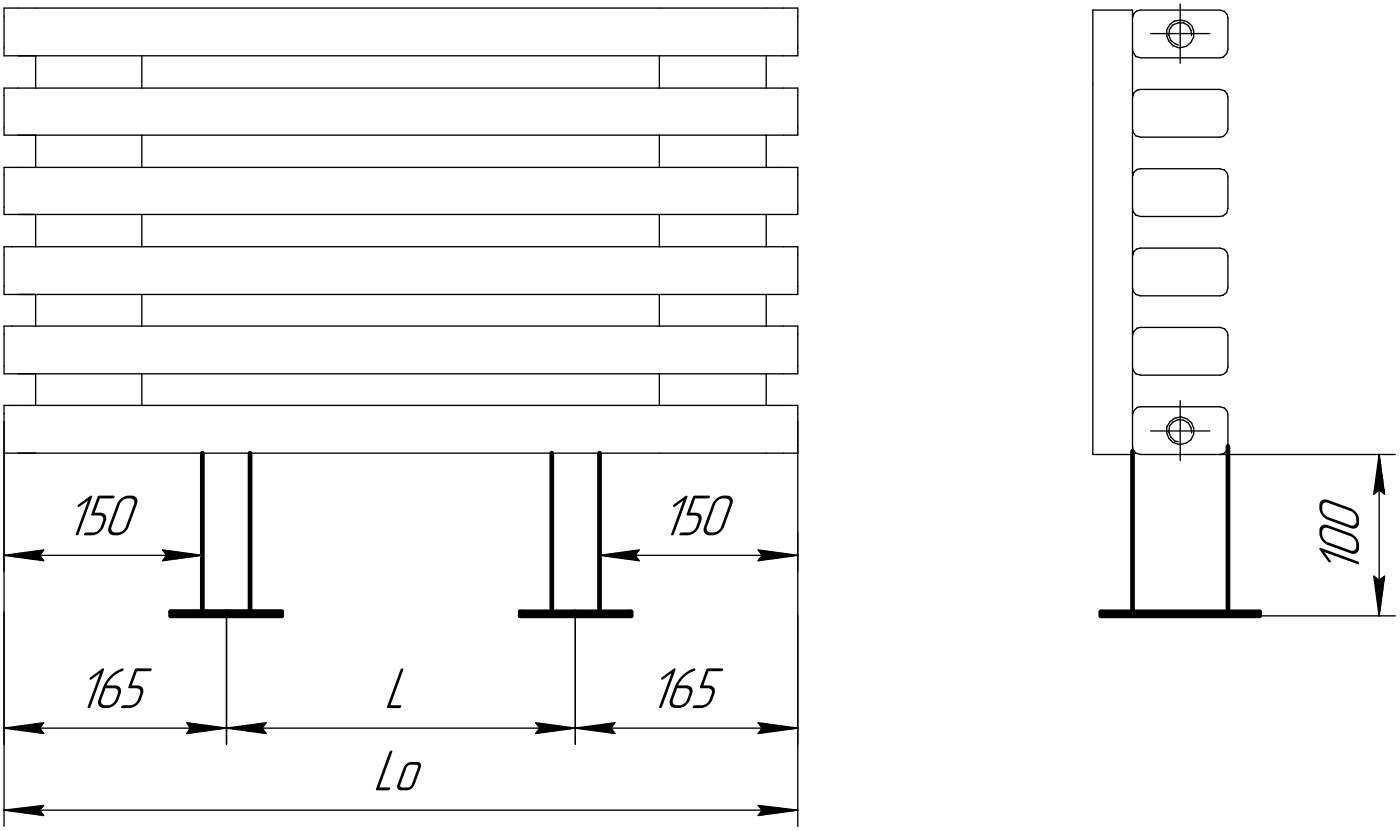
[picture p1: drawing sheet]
<svg xmlns="http://www.w3.org/2000/svg" width="176mm" height="105mm" viewBox="0 0 176 105" stroke-linecap="round" stroke-linejoin="round" font-family="sans-serif">
<defs><g id="words">
<g font-size="7.8">
<text x="8.1" y="67.4">150</text>
<text x="83.1" y="67.4">150</text>
<text x="171.2" y="70.4" transform="rotate(-90 171.2 70.4)">0</text>
<text x="171.2" y="67.3" transform="rotate(-90 171.2 67.3)">0</text>
<text x="171.2" y="72.5" transform="rotate(-90 171.2 72.5)">1</text>
<text x="9.6" y="89.2">165</text>
<text x="48.3" y="89.2">L</text>
<text x="81.6" y="89.2">165</text>
<text x="46.9" y="99.5">Lo</text>
</g>
</g></defs>
<g fill="none" stroke="#000" stroke-width=".17">
<path d="M.5 17h4zM.5 16.1v.9zM.5 12v4.1zM.5 11.1v.9zM.5 11.1h1.8zM.5 7h4zM.5 6v1zM.5 2v4zM.5 1v1zM.5 1h1.8zM2.3 1h2.2zM2.3 7h2.2z"/>
<path d="M2.3 11.1h2.2zM2.3 17h2.2zM4.5 1h78.6zM4.5 7h78.6zM4.5 11.1h78.6zM4.5 17h78.6zM4.5 7v4.1zM4.5 17v4.1zM17.9 7v4.1zM17.9 17v4.1zM83.1 1h13.4zM83.1 7v4.1z"/>
<path d="M83.1 7h13.4zM83.1 11.1h13.4zM83.1 17h13.4zM83.1 17v4.1zM96.5 1h2.2zM96.5 7h2.2zM96.5 11.1h2.2zM96.5 17h2.2zM96.5 7v4.1zM96.5 17v4.1zM98.7 1h1.8zM98.7 7h1.8z"/>
<path d="M98.7 11.1h1.8zM98.7 17h1.8zM100.5 1v1zM100.5 2v4zM100.5 6v1zM100.5 11.1v.9zM100.5 12v4.1zM100.5 16.1v.9zM137.7 10.7v46.5zM137.7 1.3v9.4zM137.7 1.3h5zM142.7 16.3v5.8z"/>
<path d="M142.7 11.1v1zM142.7 6.3v4.8zM142.7 1.6v.5zM142.7 1.3v.3zM142.7 2.3v4zM142.7 6.3v.3zM142.7 12.3v4zM142.7 16.3v.4zM142.7 6.6l.4 .5zM142.7 16.7l.4 .4zM142.8 1.7l-.1 .6zM142.8 1.7l.5-.3z"/>
<path d="M142.8 11.7l-.1 .6zM142.8 11.7l.5-.4zM143.1 7.1l.6 .2zM143.1 17.1l.6 .2zM143.3 1.4l.4-.1zM143.3 11.3h.4zM143.7 1.3h10zM143.7 7.3h10zM143.7 11.3h10zM143.7 17.3h10zM144.9 4.2h3.8zM147 3.7v.8z"/>
<path d="M147 4.5l.2 .7zM147.2 5.2l.5 .6zM147.2 4.4l.3 .7zM147.3 3.7l-.1 .7zM147.4 3l.6-.4zM147.4 3l-.4 .7zM147.5 5.1l.5 .4zM147.7 5.8l.8 .2zM147.7 3.1l.7-.2zM147.7 3.1l-.4 .6zM148 2.6l.8-.1zM148 5.5l.4 .2z"/>
<path d="M148.4 2.9h.7zM148.5 6h.2zM148.7 6l.7-.2zM148.7 .5v3.7zM148.7 4.2v3.8zM148.7 4.2h3.7zM148.8 2.5l.7 .2zM149.1 2.9l.6 .3zM149.4 5.8l.6-.5zM149.5 2.7l.6 .5zM149.7 3.2l.3 .6zM150 3.8l.1 .7z"/>
<path d="M150.1 3.2l.3 .7zM150.4 4.7l-.4 .6zM150.4 3.9v.8zM153.7 1.3l.6 .1zM153.7 7.3l.4-.1zM153.7 11.3l.6 .1zM153.7 17.3l.4-.1zM154.1 7.2l.4-.4zM154.1 17.2l.4-.4zM154.3 1.4l.3 .5zM154.3 11.4l.3 .5zM154.6 1.9l.1 .4z"/>
<path d="M154.6 11.9l.1 .4zM154.7 2.3v4zM154.7 6.3l-.2 .5zM154.7 12.3v4zM154.7 16.3l-.2 .5zM.5 37.1h4zM.5 36.1v1zM.5 32.1v4zM.5 31.1v1zM.5 31.1h1zM.5 27h4zM.5 26.1v.9z"/>
<path d="M.5 22v4.1zM.5 21.1v.9zM.5 21.1h1.8zM1.5 31.1h3zM2.3 37.1h2.2zM2.3 21.1h2.2zM2.3 27h2.2zM4.5 31.1h78.6zM4.5 37.1h78.6zM4.5 21.1h78.6zM4.5 27h78.6zM4.5 27v4.1z"/>
<path d="M4.5 37.1v4zM17.9 27v4.1zM17.9 37.1v4zM83.1 21.1h13.4zM83.1 27h13.4zM83.1 31.1h13.4zM83.1 37.1h13.4zM83.1 37.1v4zM83.1 27v4.1zM96.5 31.1h2.2zM96.5 37.1h2.2zM96.5 21.1h2.2z"/>
<path d="M96.5 27h2.2zM96.5 27v4.1zM96.5 37.1v4zM98.7 31.1h1.8zM98.7 37.1h1.8zM98.7 21.1h1.8zM98.7 27h1.8zM100.5 31.1v1zM100.5 32.1v4zM100.5 36.1v1zM100.5 21.1v.9zM100.5 22v4.1z"/>
<path d="M100.5 26.1v.9zM142.7 36.3v5.9zM142.7 26.3v5.9zM142.7 22.3v3.9zM142.7 26.2v.5zM142.7 32.3v3.9zM142.7 36.2v.5zM142.7 26.7l.4 .4zM142.7 36.7l.4 .4zM142.8 21.7l-.1 .6zM142.8 21.7l.5-.4zM142.8 31.7l-.1 .6z"/>
<path d="M142.8 31.7l.5-.4zM143.1 27.1l.6 .2zM143.1 37.1l.6 .2zM143.3 21.3h.4zM143.3 31.3l.4-.1zM143.7 21.3h10zM143.7 27.3h10zM143.7 31.2h10zM143.7 37.3h10zM153.7 21.3l.6 .1zM153.7 27.3l.4-.1zM153.7 31.2l.6 .2z"/>
<path d="M153.7 37.3l.4-.1zM154.1 27.2l.4-.4zM154.1 37.2l.4-.4zM154.3 21.4l.3 .4zM154.3 31.4l.3 .4zM154.6 21.8l.1 .5zM154.6 31.8l.1 .5zM154.7 22.3v3.9zM154.7 26.2l-.2 .6zM154.7 32.3v3.9zM154.7 36.2l-.2 .6zM.5 57.1h4z"/>
<path d="M.5 56v1.1zM.5 52.1v3.9zM.5 51.1v1zM.5 51.1h1.8zM.5 47.1h4zM.5 46.1v1zM.5 42.1v4zM.5 41.1v1zM.5 41.1h1zM.5 53.1v51zM.5 57.1v14.9zM1.5 41.1h3z"/>
<path d="M2.3 51.1h2.2zM2.3 57.1h2.2zM2.3 47.1h2.2zM4.5 51.1h78.6zM4.5 57.1h78.6zM4.5 41.1h78.6zM4.5 47.1h78.6zM4.5 47.1v4zM17.9 47.1v4zM75.5 57.1v14.9zM83.1 57.1h13.4zM83.1 41.1h13.4z"/>
<path d="M83.1 47.1h13.4zM83.1 51.1h13.4zM83.1 47.1v4zM96.5 51.1h3zM96.5 57.1h2.2zM96.5 41.1h2.2zM96.5 47.1h2.2zM96.5 47.1v4zM98.7 41.1h1.8zM98.7 47.1h1.8zM98.7 57.1h1.8zM99.5 51.1h1z"/>
<path d="M100.5 41.1v1zM100.5 42.1v4zM100.5 46.1v1zM100.5 51.1v1zM100.5 52.1v3.9zM100.5 56v1.1zM100.5 53.1v51zM137.7 57.2h5zM142.7 56.4v.4zM142.7 51.1v1.1zM142.7 46.4v4.7zM142.7 42.2v4z"/>
<path d="M142.7 46.2v.5zM142.7 52.2v4zM142.7 56.2v.4zM142.7 56.8v.4zM142.7 46.7l.4 .4zM142.7 56.6l.4 .5zM142.8 41.7l-.1 .5zM142.8 51.7l-.1 .5zM143.1 47.1l.6 .1zM143.1 57.1l.6 .1zM143.3 41.3l-.5 .4zM143.3 41.3l.4-.1z"/>
<path d="M143.3 51.3l-.5 .4zM143.3 51.3l.4-.1zM143.7 41.2h10zM143.7 47.2h10zM143.7 51.2h10zM143.7 57.2h10zM144.9 54.3h3.8zM147 53.8v.7zM147 54.5l.2 .7zM147.2 55.2l.5 .5zM147.2 54.4l.3 .6zM147.3 53.7l-.1 .7z"/>
<path d="M147.4 53.1l.6-.4zM147.4 53.1l-.4 .7zM147.5 55l.5 .5zM147.7 55.7l.8 .3zM147.7 53.2l.7-.4zM147.7 53.2l-.4 .5zM148 52.7l.8-.2zM148 55.5l.4 .1zM148.4 52.8l.7 .1zM148.5 56h.2zM148.7 56l.7-.2zM148.7 50.5v3.8z"/>
<path d="M148.7 54.3v3.7zM148.7 54.3h3.7zM148.8 52.5l.7 .2zM149.1 52.9l.6 .4zM149.4 55.8l.6-.4zM149.5 52.7l.6 .6zM149.7 53.3l.3 .5zM150 53.8l.1 .7zM150.1 53.3l.3 .6zM150.4 54.7l-.4 .7zM150.4 53.9v.8zM153.7 41.2l.6 .2z"/>
<path d="M153.7 47.2h.4zM153.7 51.2l.6 .2zM153.7 57.2l.4-.1zM153.7 57.2h22.1zM154.1 47.2l.4-.4zM154.1 57.1l.4-.3zM154.3 41.4l.3 .4zM154.3 51.4l.3 .4zM154.6 41.8l.1 .4zM154.6 51.8l.1 .4zM154.7 42.2v4zM154.7 46.2l-.2 .6z"/>
<path d="M154.7 52.2v4zM154.7 56.2l-.2 .6zM173.7 57.2l.7 5zM173.7 57.2l-.6 5zM173.7 57.2v20.4zM.5 77v16.7zM.5 69.9l5-.6zM.5 69.9l5 .7zM.5 69.9h25zM5 69.9l.5 .7zM5.5 69.3l-.5 .6zM20.5 70.6l5-.7z"/>
<path d="M20.5 69.3l.5 .6zM20.5 69.3l5 .6zM21 69.9l-.5 .7zM25.5 67.1v4.9zM28.5 77.6v16.1zM72.5 77.6v16.1zM72.5 77v16.7zM75.5 69.9l5-.6zM75.5 69.9l5 .7zM75.5 69.9h25zM80 69.9l.5 .7zM80.5 69.3l-.5 .6z"/>
<path d="M95.5 70.6l5-.7zM95.5 69.3l.5 .6zM95.5 69.3l5 .6zM96 69.9l-.5 .7zM100.5 67.1v4.9zM100.5 77.6v16.1zM158.7 77.6h17.1zM173.1 62.2l.6-.5zM173.1 72.6l.6 5zM173.1 72.6l.6 .5zM173.7 61.7l.7 .5zM173.7 73.1l.7-.5z"/>
<path d="M174.4 72.6l-.7 5zM.5 91.7l5-.7zM.5 91.7l5 .7zM.5 91.7h28zM5 91.7l.5 .7zM5.5 91l-.5 .7zM23.5 92.4l5-.7zM23.5 91l.5 .7zM23.5 91l5 .7zM24 91.7l-.5 .7zM28.5 91.7l5-.7zM28.5 91.7l5 .7z"/>
<path d="M28.5 91.7h44zM33 91.7l.5 .7zM33.5 91l-.5 .7zM67.5 92.4l5-.7zM67.5 91l.5 .7zM67.5 91l5 .7zM68 91.7l-.5 .7zM72.5 91.7l5-.7zM72.5 91.7l5 .7zM72.5 91.7h28zM77 91.7l.5 .7zM77.5 91l-.5 .7z"/>
<path d="M95.5 92.4l5-.7zM95.5 91l.5 .7zM95.5 91l5 .7zM96 91.7l-.5 .7zM.5 102l5-.6zM.5 102l5 .7zM.5 102h100zM5 102l.5 .7zM5.5 101.4l-.5 .6zM95.5 102.7l5-.7zM95.5 101.4l.5 .6zM95.5 101.4l5 .6z"/>
<path d="M96 102l-.5 .7z"/>
</g>
<g fill="none" stroke="#000" stroke-width=".59">
<path d="M25.5 57.1v19.9zM31.5 57.1v19.9zM69.5 57.1v19.9zM75.5 57.1v19.9zM142.7 56.8v20.2zM154.7 56.2v20.8zM21.5 77h7zM21.5 77v.6zM21.5 77.6h14zM28.5 77h7zM35.5 77v.6zM65.5 77h7z"/>
<path d="M65.5 77v.6zM65.5 77.6h14zM72.5 77h7zM79.5 77v.6zM138.7 77h4zM138.7 77v.6zM138.7 77.6h20zM142.7 77h12zM154.7 77h4zM158.7 77v.6z"/>
</g>
<g fill="#fff" stroke="#fff" stroke-width=".13">
<path d="M48.3 83.6h4.4zM48.3 83.7h4.4zM48.3 83.7h4.4zM48.3 83.8h4.4zM48.3 83.9h4.4zM48.3 84h4.4zM48.3 84.1h4.4zM48.3 84.2h4.4zM48.3 84.2h4.4zM48.3 84.3h4.4zM48.3 84.4h4.4zM48.3 84.5h4.4zM48.3 84.6h4.4zM48.3 84.7h4.4zM48.3 84.8h4.4zM48.3 84.8h4.4zM48.3 84.9h4.4zM48.3 85h4.4zM48.3 85.1h4.4zM48.3 85.2h4.4zM48.3 85.3h4.4zM48.3 85.3h4.4zM48.3 85.4h4.4zM48.3 85.5h4.4zM48.3 85.6h4.4zM48.3 85.7h4.4zM48.3 85.8h4.4zM48.3 85.9h4.4zM48.3 85.9h4.4zM48.3 86h4.4zM48.3 86.1h4.4zM48.3 86.2h4.4zM48.3 86.3h4.4zM48.3 86.4h4.4zM48.3 86.4h4.4zM48.3 86.5h4.4zM48.3 86.6h4.4zM48.3 86.7h4.4zM48.3 86.8h4.4zM48.3 86.9h4.4zM48.3 87h4.4zM48.3 87h4.4zM48.3 87.1h4.4zM48.3 87.2h4.4zM48.3 87.3h4.4zM48.3 87.4h4.4zM48.3 87.5h4.4zM48.3 87.5h4.4zM48.3 87.6h4.4zM48.3 87.7h4.4zM48.3 87.8h4.4zM48.3 87.9h4.4zM48.3 88h4.4zM48.3 88.1h4.4zM48.3 88.1h4.4zM48.3 88.2h4.4zM48.3 88.3h4.4zM48.3 88.4h4.4zM48.3 88.5h4.4zM48.3 88.6h4.4zM48.3 88.6h4.4zM48.3 88.7h4.4zM48.3 88.8h4.4zM48.3 88.9h4.4zM48.3 89h4.4zM48.3 89.1h4.4zM48.3 89.2h4.4zM48.3 89.2h4.4zM48.3 89.3h4.4zM48.3 89.4h4.4zM48.3 89.5h4.4zM48.3 89.6h4.4zM48.3 89.7h4.4zM48.3 89.7h4.4zM48.3 89.8h4.4zM48.3 89.9h4.4zM48.3 90h4.4zM48.3 90.1h4.4zM48.3 90.2h4.4zM48.3 90.3h4.4zM48.3 90.3h4.4zM48.3 90.4h4.4zM48.3 90.5h4.4zM48.3 90.6h4.4z"/>
<path d="M33.4 90.6h.6zM32.6 90.7h1.4zM31.8 90.8h2.2zM31.1 90.8h2.9zM30.3 90.9h3.7zM30.1 91h3.9zM30 91.1h4zM29.7 91.2h4.3zM29.5 91.3h4.5zM29.4 91.4h4.6zM29.1 91.4h4.9zM29 91.5h5zM28.8 91.6h5.2zM28.5 91.7h5.5zM28.8 91.8h5.2zM29 91.9h5zM29.1 91.9h4.9zM29.4 92h4.6zM29.5 92.1h4.5zM29.7 92.2h4.3zM30 92.3h4zM30.1 92.4h3.9zM30.3 92.5h3.7zM31 92.5h3zM31.6 92.6h2.4zM32.2 92.7h1.8zM32.9 92.8h1.1zM33.4 92.9h.6z"/>
<path d="M67 90.6h.7zM67 90.7h1.5zM67 90.8h2.3zM67 90.8h3zM67 90.9h3.7zM67 91h4zM67 91.1h4.1zM67 91.2h4.3zM67 91.3h4.5zM67 91.4h4.7zM67 91.4h4.9zM67 91.5h5.1zM67 91.6h5.3zM67 91.7h5.5zM67 91.8h5.3zM67 91.9h5.1zM67 91.9h4.9zM67 92h4.7zM67 92.1h4.5zM67 92.2h4.3zM67 92.3h4.1zM67 92.4h4zM67 92.5h3.7zM67 92.5h3.1zM67 92.6h2.5zM67 92.7h1.8zM67 92.8h1.2zM67 92.9h.6z"/>
<path d="M46.9 93.9h7.1zM46.9 94h7.1zM46.9 94.1h7.1zM46.9 94.1h7.1zM46.9 94.2h7.1zM46.9 94.3h7.1zM46.9 94.4h7.1zM46.9 94.5h7.1zM46.9 94.6h7.1zM46.9 94.7h7.1zM46.9 94.7h7.1zM46.9 94.8h7.1zM46.9 94.9h7.1zM46.9 95h7.1zM46.9 95.1h7.1zM46.9 95.2h7.1zM46.9 95.2h7.1zM46.9 95.3h7.1zM46.9 95.4h7.1zM46.9 95.5h7.1zM46.9 95.6h7.1zM46.9 95.7h7.1zM46.9 95.8h7.1zM46.9 95.8h7.1zM46.9 95.9h7.1zM46.9 96h7.1zM46.9 96.1h7.1zM46.9 96.2h7.1zM46.9 96.3h7.1zM46.9 96.4h7.1zM46.9 96.4h7.1zM46.9 96.5h7.1zM46.9 96.6h7.1zM46.9 96.7h7.1zM46.9 96.8h7.1zM46.9 96.9h7.1zM46.9 96.9h7.1zM46.9 97h7.1zM46.9 97.1h7.1zM46.9 97.2h7.1zM46.9 97.3h7.1zM46.9 97.4h7.1zM46.9 97.5h7.1zM46.9 97.5h7.1zM46.9 97.6h7.1zM46.9 97.7h7.1zM46.9 97.8h7.1zM46.9 97.9h7.1zM46.9 98h7.1zM46.9 98h7.1zM46.9 98.1h7.1zM46.9 98.2h7.1zM46.9 98.3h7.1zM46.9 98.4h7.1zM46.9 98.5h7.1zM46.9 98.6h7.1zM46.9 98.6h7.1zM46.9 98.7h7.1zM46.9 98.8h7.1zM46.9 98.9h7.1zM46.9 99h7.1zM46.9 99.1h7.1zM46.9 99.1h7.1zM46.9 99.2h7.1zM46.9 99.3h7.1zM46.9 99.4h7.1zM46.9 99.5h7.1zM46.9 99.6h7.1zM46.9 99.7h7.1zM46.9 99.7h7.1zM46.9 99.8h7.1zM46.9 99.9h7.1zM46.9 100h7.1zM46.9 100.1h7.1zM46.9 100.2h7.1zM46.9 100.2h7.1zM46.9 100.3h7.1zM46.9 100.4h7.1zM46.9 100.5h7.1zM46.9 100.6h7.1zM46.9 100.7h7.1zM46.9 100.8h7.1zM46.9 100.8h7.1zM46.9 100.9h7.1zM46.9 101h7.1z"/>
<path d="M5.4 100.9h.6zM4.8 101h1.2zM4.1 101.1h1.9zM3.6 101.2h2.4zM3 101.3h3zM2.3 101.3h3.7zM2.1 101.4h3.9zM1.9 101.5h4.1zM1.7 101.6h4.3zM1.4 101.7h4.6zM1.2 101.8h4.8zM1 101.9h5zM.8 101.9h5.2zM.5 102h5.5zM.8 102.1h5.2zM.9 102.2h5.1zM1.1 102.3h4.9zM1.4 102.4h4.6zM1.5 102.4h4.5zM1.7 102.5h4.3zM1.9 102.6h4.1zM2.1 102.7h3.9zM2.3 102.8h3.7zM3 102.9h3zM3.6 103h2.4zM4.1 103h1.9zM4.8 103.1h1.2zM5.4 103.2h.6z"/>
<path d="M95 100.9h.7zM95 101h1.3zM95 101.1h1.9zM95 101.2h2.5zM95 101.3h3.1zM95 101.3h3.7zM95 101.4h4zM95 101.5h4.2zM95 101.6h4.4zM95 101.7h4.7zM95 101.8h4.9zM95 101.9h5.1zM95 101.9h5.3zM95 102h5.5zM95 102.1h5.3zM95 102.2h5.2zM95 102.3h4.9zM95 102.4h4.7zM95 102.4h4.6zM95 102.5h4.3zM95 102.6h4.1zM95 102.7h4zM95 102.8h3.7zM95 102.9h3.1zM95 103h2.5zM95 103h1.9zM95 103.1h1.3zM95 103.2h.7z"/>
<path d="M8 61.8h9.9zM8 61.9h9.9zM8 62h9.9zM8 62.1h9.9zM8 62.1h9.9zM8 62.2h9.9zM8 62.3h9.9zM8 62.4h9.9zM8 62.5h9.9zM8 62.6h9.9zM8 62.7h9.9zM8 62.7h9.9zM8 62.8h9.9zM8 62.9h9.9zM8 63h9.9zM8 63.1h9.9zM8 63.2h9.9zM8 63.2h9.9zM8 63.3h9.9zM8 63.4h9.9zM8 63.5h9.9zM8 63.6h9.9zM8 63.7h9.9zM8 63.8h9.9zM8 63.8h9.9zM8 63.9h9.9zM8 64h9.9zM8 64.1h9.9zM8 64.2h9.9zM8 64.3h9.9zM8 64.3h9.9zM8 64.4h9.9zM8 64.5h9.9zM8 64.6h9.9zM8 64.7h9.9zM8 64.8h9.9zM8 64.9h9.9zM8 64.9h9.9zM8 65h9.9zM8 65.1h9.9zM8 65.2h9.9zM8 65.3h9.9zM8 65.4h9.9zM8 65.4h9.9zM8 65.5h9.9zM8 65.6h9.9zM8 65.7h9.9zM8 65.8h9.9zM8 65.9h9.9zM8 66h9.9zM8 66h9.9zM8 66.1h9.9zM8 66.2h9.9zM8 66.3h9.9zM8 66.4h9.9zM8 66.5h9.9zM8 66.5h9.9zM8 66.6h9.9zM8 66.7h9.9zM8 66.8h9.9zM8 66.9h9.9zM8 67h9.9zM8 67.1h9.9zM8 67.1h9.9zM8 67.2h9.9zM8 67.3h9.9zM8 67.4h9.9zM8 67.5h9.9zM8 67.6h9.9zM8 67.6h9.9zM8 67.7h9.9zM8 67.8h9.9zM8 67.9h9.9zM8 68h9.9zM8 68.1h9.9zM8 68.2h9.9zM8 68.2h9.9zM8 68.3h9.9zM8 68.4h9.9zM8 68.5h9.9zM8 68.6h9.9zM8 68.7h9.9zM8 68.7h9.9zM8 68.8h9.9z"/>
<path d="M5.3 68.8h.7zM4.6 68.9h1.4zM3.8 69h2.2zM3 69.1h3zM2.3 69.2h3.7zM2.1 69.3h3.9zM1.9 69.3h4.1zM1.7 69.4h4.3zM1.5 69.5h4.5zM1.4 69.6h4.6zM1.1 69.7h4.9zM.9 69.8h5.1zM.8 69.8h5.2zM.5 69.9h5.5zM.8 70h5.2zM.9 70.1h5.1zM1.1 70.2h4.9zM1.4 70.3h4.6zM1.5 70.4h4.5zM1.7 70.4h4.3zM1.9 70.5h4.1zM2.1 70.6h3.9zM2.3 70.7h3.7zM3 70.8h3zM3.6 70.9h2.4zM4.1 71h1.9zM4.8 71h1.2zM5.4 71.1h.6z"/>
<path d="M20 68.8h.7zM20 68.9h1.5zM20 69h2.3zM20 69.1h3zM20 69.2h3.7zM20 69.3h4zM20 69.3h4.1zM20 69.4h4.3zM20 69.5h4.6zM20 69.6h4.7zM20 69.7h4.9zM20 69.8h5.1zM20 69.8h5.3zM20 69.9h5.5zM20 70h5.3zM20 70.1h5.1zM20 70.2h4.9zM20 70.3h4.7zM20 70.4h4.6zM20 70.4h4.3zM20 70.5h4.1zM20 70.6h4zM20 70.7h3.7zM20 70.8h3.1zM20 70.9h2.5zM20 71h1.8zM20 71h1.3zM20 71.1h.7z"/>
<path d="M83.1 61.8h9.9zM83.1 61.9h9.9zM83.1 62h9.9zM83.1 62.1h9.9zM83.1 62.1h9.9zM83.1 62.2h9.9zM83.1 62.3h9.9zM83.1 62.4h9.9zM83.1 62.5h9.9zM83.1 62.6h9.9zM83.1 62.7h9.9zM83.1 62.7h9.9zM83.1 62.8h9.9zM83.1 62.9h9.9zM83.1 63h9.9zM83.1 63.1h9.9zM83.1 63.2h9.9zM83.1 63.2h9.9zM83.1 63.3h9.9zM83.1 63.4h9.9zM83.1 63.5h9.9zM83.1 63.6h9.9zM83.1 63.7h9.9zM83.1 63.8h9.9zM83.1 63.8h9.9zM83.1 63.9h9.9zM83.1 64h9.9zM83.1 64.1h9.9zM83.1 64.2h9.9zM83.1 64.3h9.9zM83.1 64.3h9.9zM83.1 64.4h9.9zM83.1 64.5h9.9zM83.1 64.6h9.9zM83.1 64.7h9.9zM83.1 64.8h9.9zM83.1 64.9h9.9zM83.1 64.9h9.9zM83.1 65h9.9zM83.1 65.1h9.9zM83.1 65.2h9.9zM83.1 65.3h9.9zM83.1 65.4h9.9zM83.1 65.4h9.9zM83.1 65.5h9.9zM83.1 65.6h9.9zM83.1 65.7h9.9zM83.1 65.8h9.9zM83.1 65.9h9.9zM83.1 66h9.9zM83.1 66h9.9zM83.1 66.1h9.9zM83.1 66.2h9.9zM83.1 66.3h9.9zM83.1 66.4h9.9zM83.1 66.5h9.9zM83.1 66.5h9.9zM83.1 66.6h9.9zM83.1 66.7h9.9zM83.1 66.8h9.9zM83.1 66.9h9.9zM83.1 67h9.9zM83.1 67.1h9.9zM83.1 67.1h9.9zM83.1 67.2h9.9zM83.1 67.3h9.9zM83.1 67.4h9.9zM83.1 67.5h9.9zM83.1 67.6h9.9zM83.1 67.6h9.9zM83.1 67.7h9.9zM83.1 67.8h9.9zM83.1 67.9h9.9zM83.1 68h9.9zM83.1 68.1h9.9zM83.1 68.2h9.9zM83.1 68.2h9.9zM83.1 68.3h9.9zM83.1 68.4h9.9zM83.1 68.5h9.9zM83.1 68.6h9.9zM83.1 68.7h9.9zM83.1 68.7h9.9zM83.1 68.8h9.9z"/>
<path d="M80.3 68.8h.7zM79.6 68.9h1.4zM78.8 69h2.2zM78.1 69.1h2.9zM77.3 69.2h3.7zM77.1 69.3h3.9zM77 69.3h4zM76.7 69.4h4.3zM76.5 69.5h4.5zM76.4 69.6h4.6zM76.1 69.7h4.9zM75.9 69.8h5.1zM75.8 69.8h5.2zM75.5 69.9h5.5zM75.8 70h5.2zM75.9 70.1h5.1zM76.1 70.2h4.9zM76.4 70.3h4.6zM76.5 70.4h4.5zM76.7 70.4h4.3zM77 70.5h4zM77.1 70.6h3.9zM77.3 70.7h3.7zM78 70.8h3zM78.6 70.9h2.4zM79.2 71h1.8zM79.8 71h1.2zM80.4 71.1h.6z"/>
<path d="M95 68.8h.8zM95 68.9h1.5zM95 69h2.3zM95 69.1h3zM95 69.2h3.7zM95 69.3h4zM95 69.3h4.1zM95 69.4h4.3zM95 69.5h4.6zM95 69.6h4.7zM95 69.7h4.9zM95 69.8h5.2zM95 69.8h5.3zM95 69.9h5.5zM95 70h5.3zM95 70.1h5.2zM95 70.2h4.9zM95 70.3h4.7zM95 70.4h4.6zM95 70.4h4.3zM95 70.5h4.1zM95 70.6h4zM95 70.7h3.7zM95 70.8h3.1zM95 70.9h2.5zM95 71h1.9zM95 71h1.3zM95 71.1h.7z"/>
<path d="M9.6 83.6h9.9zM9.6 83.7h9.9zM9.6 83.7h9.9zM9.6 83.8h9.9zM9.6 83.9h9.9zM9.6 84h9.9zM9.6 84.1h9.9zM9.6 84.2h9.9zM9.6 84.2h9.9zM9.6 84.3h9.9zM9.6 84.4h9.9zM9.6 84.5h9.9zM9.6 84.6h9.9zM9.6 84.7h9.9zM9.6 84.8h9.9zM9.6 84.8h9.9zM9.6 84.9h9.9zM9.6 85h9.9zM9.6 85.1h9.9zM9.6 85.2h9.9zM9.6 85.3h9.9zM9.6 85.3h9.9zM9.6 85.4h9.9zM9.6 85.5h9.9zM9.6 85.6h9.9zM9.6 85.7h9.9zM9.6 85.8h9.9zM9.6 85.9h9.9zM9.6 85.9h9.9zM9.6 86h9.9zM9.6 86.1h9.9zM9.6 86.2h9.9zM9.6 86.3h9.9zM9.6 86.4h9.9zM9.6 86.4h9.9zM9.6 86.5h9.9zM9.6 86.6h9.9zM9.6 86.7h9.9zM9.6 86.8h9.9zM9.6 86.9h9.9zM9.6 87h9.9zM9.6 87h9.9zM9.6 87.1h9.9zM9.6 87.2h9.9zM9.6 87.3h9.9zM9.6 87.4h9.9zM9.6 87.5h9.9zM9.6 87.5h9.9zM9.6 87.6h9.9zM9.6 87.7h9.9zM9.6 87.8h9.9zM9.6 87.9h9.9zM9.6 88h9.9zM9.6 88.1h9.9zM9.6 88.1h9.9zM9.6 88.2h9.9zM9.6 88.3h9.9zM9.6 88.4h9.9zM9.6 88.5h9.9zM9.6 88.6h9.9zM9.6 88.6h9.9zM9.6 88.7h9.9zM9.6 88.8h9.9zM9.6 88.9h9.9zM9.6 89h9.9zM9.6 89.1h9.9zM9.6 89.2h9.9zM9.6 89.2h9.9zM9.6 89.3h9.9zM9.6 89.4h9.9zM9.6 89.5h9.9zM9.6 89.6h9.9zM9.6 89.7h9.9zM9.6 89.7h9.9zM9.6 89.8h9.9zM9.6 89.9h9.9zM9.6 90h9.9zM9.6 90.1h9.9zM9.6 90.2h9.9zM9.6 90.3h9.9zM9.6 90.3h9.9zM9.6 90.4h9.9zM9.6 90.5h9.9zM9.6 90.6h9.9z"/>
<path d="M23 90.6h.8zM23 90.7h1.6zM23 90.8h2.3zM23 90.8h3.1zM23 90.9h3.8zM23 91h4zM23 91.1h4.2zM23 91.2h4.3zM23 91.3h4.6zM23 91.4h4.8zM23 91.4h4.9zM23 91.5h5.2zM23 91.6h5.4zM23 91.7h5.5zM23 91.8h5.4zM23 91.9h5.2zM23 91.9h4.9zM23 92h4.8zM23 92.1h4.6zM23 92.2h4.3zM23 92.3h4.2zM23 92.4h4zM23 92.5h3.8zM23 92.5h3.2zM23 92.6h2.6zM23 92.7h1.9zM23 92.8h1.3zM23 92.9h.7z"/>
<path d="M5.3 90.6h.7zM4.6 90.7h1.4zM3.8 90.8h2.2zM3 90.8h3zM2.3 90.9h3.7zM2.1 91h3.9zM1.9 91.1h4.1zM1.7 91.2h4.3zM1.5 91.3h4.5zM1.4 91.4h4.6zM1.1 91.4h4.9zM.9 91.5h5.1zM.8 91.6h5.2zM.5 91.7h5.5zM.8 91.8h5.2zM.9 91.9h5.1zM1.1 91.9h4.9zM1.4 92h4.6zM1.5 92.1h4.5zM1.7 92.2h4.3zM1.9 92.3h4.1zM2.1 92.4h3.9zM2.3 92.5h3.7zM3 92.5h3zM3.6 92.6h2.4zM4.1 92.7h1.9zM4.8 92.8h1.2zM5.4 92.9h.6z"/>
<path d="M81.5 83.6h9.9zM81.5 83.7h9.9zM81.5 83.7h9.9zM81.5 83.8h9.9zM81.5 83.9h9.9zM81.5 84h9.9zM81.5 84.1h9.9zM81.5 84.2h9.9zM81.5 84.2h9.9zM81.5 84.3h9.9zM81.5 84.4h9.9zM81.5 84.5h9.9zM81.5 84.6h9.9zM81.5 84.7h9.9zM81.5 84.8h9.9zM81.5 84.8h9.9zM81.5 84.9h9.9zM81.5 85h9.9zM81.5 85.1h9.9zM81.5 85.2h9.9zM81.5 85.3h9.9zM81.5 85.3h9.9zM81.5 85.4h9.9zM81.5 85.5h9.9zM81.5 85.6h9.9zM81.5 85.7h9.9zM81.5 85.8h9.9zM81.5 85.9h9.9zM81.5 85.9h9.9zM81.5 86h9.9zM81.5 86.1h9.9zM81.5 86.2h9.9zM81.5 86.3h9.9zM81.5 86.4h9.9zM81.5 86.4h9.9zM81.5 86.5h9.9zM81.5 86.6h9.9zM81.5 86.7h9.9zM81.5 86.8h9.9zM81.5 86.9h9.9zM81.5 87h9.9zM81.5 87h9.9zM81.5 87.1h9.9zM81.5 87.2h9.9zM81.5 87.3h9.9zM81.5 87.4h9.9zM81.5 87.5h9.9zM81.5 87.5h9.9zM81.5 87.6h9.9zM81.5 87.7h9.9zM81.5 87.8h9.9zM81.5 87.9h9.9zM81.5 88h9.9zM81.5 88.1h9.9zM81.5 88.1h9.9zM81.5 88.2h9.9zM81.5 88.3h9.9zM81.5 88.4h9.9zM81.5 88.5h9.9zM81.5 88.6h9.9zM81.5 88.6h9.9zM81.5 88.7h9.9zM81.5 88.8h9.9zM81.5 88.9h9.9zM81.5 89h9.9zM81.5 89.1h9.9zM81.5 89.2h9.9zM81.5 89.2h9.9zM81.5 89.3h9.9zM81.5 89.4h9.9zM81.5 89.5h9.9zM81.5 89.6h9.9zM81.5 89.7h9.9zM81.5 89.7h9.9zM81.5 89.8h9.9zM81.5 89.9h9.9zM81.5 90h9.9zM81.5 90.1h9.9zM81.5 90.2h9.9zM81.5 90.3h9.9zM81.5 90.3h9.9zM81.5 90.4h9.9zM81.5 90.5h9.9zM81.5 90.6h9.9z"/>
<path d="M95 90.6h.8zM95 90.7h1.5zM95 90.8h2.3zM95 90.8h3zM95 90.9h3.7zM95 91h4zM95 91.1h4.1zM95 91.2h4.3zM95 91.3h4.6zM95 91.4h4.7zM95 91.4h4.9zM95 91.5h5.2zM95 91.6h5.3zM95 91.7h5.5zM95 91.8h5.3zM95 91.9h5.2zM95 91.9h4.9zM95 92h4.7zM95 92.1h4.6zM95 92.2h4.3zM95 92.3h4.1zM95 92.4h4zM95 92.5h3.7zM95 92.5h3.1zM95 92.6h2.5zM95 92.7h1.9zM95 92.8h1.3zM95 92.9h.7z"/>
<path d="M77.3 90.6h.7zM76.5 90.7h1.5zM75.8 90.8h2.2zM75 90.8h3zM74.3 90.9h3.7zM74.1 91h3.9zM73.9 91.1h4.1zM73.7 91.2h4.3zM73.5 91.3h4.5zM73.3 91.4h4.7zM73.1 91.4h4.9zM72.9 91.5h5.1zM72.7 91.6h5.3zM72.5 91.7h5.5zM72.7 91.8h5.3zM72.9 91.9h5.1zM73.1 91.9h4.9zM73.3 92h4.7zM73.5 92.1h4.5zM73.7 92.2h4.3zM73.9 92.3h4.1zM74.1 92.4h3.9zM74.3 92.5h3.7zM74.9 92.5h3.1zM75.5 92.6h2.5zM76.1 92.7h1.9zM76.8 92.8h1.2zM77.4 92.9h.6z"/>
<path d="M165.6 62.2h7.1zM165.6 62.3h7.1zM165.6 62.4h7.1zM165.6 62.5h7.1zM165.6 62.6h7.1zM165.6 62.7h7.1zM165.6 62.7h7.1zM165.6 62.8h7.1zM165.6 62.9h7.1zM165.6 63h7.1zM165.6 63.1h7.1zM165.6 63.2h7.1zM165.6 63.2h7.1zM165.6 63.3h7.1zM165.6 63.4h7.1zM165.6 63.5h7.1zM165.6 63.6h7.1zM165.6 63.7h7.1zM165.6 63.8h7.1zM165.6 63.8h7.1zM165.6 63.9h7.1zM165.6 64h7.1zM165.6 64.1h7.1zM165.6 64.2h7.1zM165.6 64.3h7.1zM165.6 64.3h7.1zM165.6 64.4h7.1zM165.6 64.5h7.1zM165.6 64.6h7.1zM165.6 64.7h7.1zM165.6 64.8h7.1zM165.6 64.9h7.1zM165.6 64.9h7.1zM165.6 65h7.1zM165.6 65.1h7.1zM165.6 65.2h7.1zM165.6 65.3h7.1zM165.6 65.4h7.1zM165.6 65.4h7.1zM165.6 65.5h7.1zM165.6 65.6h7.1zM165.6 65.7h7.1zM165.6 65.8h7.1zM165.6 65.9h7.1zM165.6 66h7.1zM165.6 66h7.1zM165.6 66.1h7.1zM165.6 66.2h7.1zM165.6 66.3h7.1zM165.6 66.4h7.1zM165.6 66.5h7.1zM165.6 66.5h7.1zM165.6 66.6h7.1zM165.6 66.7h7.1zM165.6 66.8h7.1zM165.6 66.9h7.1zM165.6 67h7.1zM165.6 67.1h7.1zM165.6 67.1h7.1zM165.6 67.2h7.1zM165.6 67.3h7.1zM165.6 67.4h7.1zM165.6 67.5h7.1zM165.6 67.6h7.1zM165.6 67.6h7.1zM165.6 67.7h7.1zM165.6 67.8h7.1zM165.6 67.9h7.1zM165.6 68h7.1zM165.6 68.1h7.1zM165.6 68.2h7.1zM165.6 68.2h7.1zM165.6 68.3h7.1zM165.6 68.4h7.1zM165.6 68.5h7.1zM165.6 68.6h7.1zM165.6 68.7h7.1zM165.6 68.7h7.1zM165.6 68.8h7.1zM165.6 68.9h7.1zM165.6 69h7.1zM165.6 69.1h7.1zM165.6 69.2h7.1zM165.6 69.3h7.1zM165.6 69.3h7.1zM165.6 69.4h7.1zM165.6 69.5h7.1zM165.6 69.6h7.1zM165.6 69.7h7.1zM165.6 69.8h7.1zM165.6 69.8h7.1zM165.6 69.9h7.1zM165.6 70h7.1zM165.6 70.1h7.1zM165.6 70.2h7.1zM165.6 70.3h7.1zM165.6 70.4h7.1zM165.6 70.4h7.1zM165.6 70.5h7.1zM165.6 70.6h7.1zM165.6 70.7h7.1zM165.6 70.8h7.1zM165.6 70.9h7.1zM165.6 71h7.1zM165.6 71h7.1zM165.6 71.1h7.1zM165.6 71.2h7.1zM165.6 71.3h7.1zM165.6 71.4h7.1zM165.6 71.5h7.1zM165.6 71.5h7.1zM165.6 71.6h7.1zM165.6 71.7h7.1zM165.6 71.8h7.1zM165.6 71.9h7.1zM165.6 72h7.1zM165.6 72.1h7.1zM165.6 72.1h7.1zM165.6 72.2h7.1zM165.6 72.3h7.1zM165.6 72.4h7.1zM165.6 72.5h7.1z"/>
<path d="M173.7 57.3h.1zM173.7 57.4h.1zM173.7 57.5h.2zM173.7 57.6h.2zM173.6 57.7h.4zM173.6 57.7h.4zM173.5 57.8h.5zM173.5 57.9h.6zM173.5 58h.6zM173.4 58.1h.8zM173.4 58.2h.8zM173.3 58.3h.9zM173.3 58.3h.9zM173.2 58.4h1zM173.2 58.5h1.1zM173.2 58.6h1.1zM173.1 58.7h1.3zM173.1 58.8h1.3zM173.1 58.8h1.4zM173.1 58.9h1.4zM173 59h1.5zM173 59.1h1.6zM173 59.2h1.6zM173 59.3h1.6zM173 59.4h1.6zM173 59.4h1.6zM173 59.5h1.6zM173 59.6h1.6zM173 59.7h1.7zM172.9 59.8h1.8zM172.9 59.9h1.8zM172.9 59.9h1.8zM172.9 60h1.8zM172.9 60.1h1.8zM172.9 60.2h1.8zM172.9 60.3h1.9zM172.9 60.4h1.9zM172.9 60.5h1.9zM172.8 60.5h2zM172.8 60.6h2zM172.8 60.7h2zM172.8 60.8h2zM172.8 60.9h2zM172.8 61h2zM172.8 61h2zM172.8 61.1h2zM172.8 61.2h2zM172.7 61.3h2.1zM172.7 61.4h2.1zM172.7 61.5h2.1zM172.7 61.6h2.2zM172.7 61.6h2.2zM172.7 61.7h2.2zM172.7 61.8h2.2zM172.7 61.9h2.2zM172.7 62h2.2zM172.6 62.1h2.3zM172.6 62.1h2.4zM172.6 62.2h2.4zM172.6 62.3h2.4zM172.6 62.4h2.4zM172.6 62.5h2.4zM172.6 62.6h2.4zM172.6 62.7h2.4z"/>
<path d="M172.6 72.1h2.4zM172.6 72.1h2.4zM172.6 72.2h2.4zM172.6 72.3h2.4zM172.6 72.4h2.4zM172.6 72.5h2.4zM172.6 72.6h2.4zM172.6 72.6h2.4zM172.6 72.7h2.3zM172.7 72.8h2.2zM172.7 72.9h2.2zM172.7 73h2.2zM172.7 73.1h2.2zM172.7 73.2h2.2zM172.7 73.2h2.2zM172.7 73.3h2.1zM172.7 73.4h2.1zM172.7 73.5h2.1zM172.8 73.6h2zM172.8 73.7h2zM172.8 73.7h2zM172.8 73.8h2zM172.8 73.9h2zM172.8 74h2zM172.8 74.1h2zM172.8 74.2h2zM172.8 74.3h2zM172.9 74.3h1.9zM172.9 74.4h1.9zM172.9 74.5h1.9zM172.9 74.6h1.8zM172.9 74.7h1.8zM172.9 74.8h1.8zM172.9 74.8h1.8zM172.9 74.9h1.8zM172.9 75h1.8zM173 75.1h1.7zM173 75.2h1.6zM173 75.3h1.6zM173 75.4h1.6zM173 75.4h1.6zM173 75.5h1.6zM173 75.6h1.6zM173 75.7h1.6zM173 75.8h1.5zM173.1 75.9h1.4zM173.1 75.9h1.4zM173.1 76h1.3zM173.1 76.1h1.3zM173.2 76.2h1.1zM173.2 76.3h1.1zM173.2 76.4h1zM173.3 76.5h.9zM173.3 76.5h.9zM173.4 76.6h.8zM173.4 76.7h.8zM173.5 76.8h.6zM173.5 76.9h.6zM173.5 77h.5zM173.6 77h.4zM173.6 77.1h.4zM173.7 77.2h.2zM173.7 77.3h.2zM173.7 77.4h.1zM173.7 77.5h.1z"/>
</g>
<g fill="#000" stroke="#000" stroke-width=".13">
<path d="M173.6 58.5h.1zM173.6 58.6h.1zM173.6 58.7h.1zM173.6 58.8h.1zM173.6 58.8h.1zM173.6 58.9h.1zM173.6 59h.1zM173.6 59.1h.1zM173.5 59.2h.2zM173.5 59.3h.2zM173.5 59.4h.2zM173.5 59.4h.2zM173.5 59.5h.2zM173.5 59.6h.2zM173.5 59.7h.2zM173.4 59.8h.3zM173.4 59.9h.3zM173.4 59.9h.3zM173.4 60h.3zM173.4 60.1h.3zM173.4 60.2h.3zM173.4 60.3h.3zM173.3 60.4h.4zM173.3 60.5h.4zM173.3 60.5h.4zM173.3 60.6h.4zM173.3 60.7h.4zM173.3 60.8h.4zM173.3 60.9h.4zM173.3 61h.4zM173.2 61h.5zM173.2 61.1h.5zM173.2 61.2h.5zM173.2 61.3h.5zM173.2 61.4h.5zM173.2 61.5h.5zM173.2 61.6h.5zM173.1 61.6h.6zM173.1 61.7h.6zM173.1 61.8h.6zM173.1 61.9h.5zM173.1 62h.3zM173.1 62.1h.2zM173.1 62.1h.1z"/>
<path d="M173.7 57.3h.1zM173.7 57.4h.1zM173.7 57.5h.1zM173.7 57.6h.1zM173.7 57.7h.1zM173.7 57.7h.1zM173.7 57.8h.1zM173.7 57.9h.2zM173.7 58h.2zM173.7 58.1h.2zM173.7 58.2h.2zM173.7 58.3h.2zM173.7 58.3h.2zM173.7 58.4h.2zM173.7 58.5h.3zM173.7 58.6h.3zM173.7 58.7h.3zM173.7 58.8h.3zM173.7 58.8h.3zM173.7 58.9h.3zM173.7 59h.3zM173.7 59.1h.3zM173.7 59.2h.4zM173.7 59.3h.4zM173.7 59.4h.4zM173.7 59.4h.4zM173.7 59.5h.4zM173.7 59.6h.4zM173.7 59.7h.4zM173.7 59.8h.5zM173.7 59.9h.5zM173.7 59.9h.5zM173.7 60h.5zM173.7 60.1h.5zM173.7 60.2h.5zM173.7 60.3h.5zM173.7 60.4h.5zM173.7 60.5h.5zM173.7 60.5h.5zM173.7 60.6h.5zM173.7 60.7h.5zM173.7 60.8h.5zM173.7 60.9h.5zM173.7 61h.5zM173.7 61h.6zM173.7 61.1h.6zM173.7 61.2h.6zM173.7 61.3h.6zM173.7 61.4h.6zM173.7 61.5h.6zM173.7 61.6h.6zM173.7 61.6h.7zM173.7 61.7h.7zM173.9 61.8h.5zM174 61.9h.4zM174.1 62h.3zM174.2 62.1h.2zM174.3 62.1h.1z"/>
<path d="M.5 69.9h4.5zM1.2 70h3.9zM1.8 70.1h3.4zM2.5 70.2h2.7zM3 70.3h2.2zM3.6 70.4h1.7zM4.3 70.4h1.1zM4.9 70.5h.6z"/>
<path d="M4.9 69.3h.6zM4.3 69.4h1.1zM3.6 69.5h1.7zM3 69.6h2.2zM2.5 69.7h2.7zM1.8 69.8h3.4zM1.2 69.8h3.9z"/>
<path d="M20.6 69.3h.6zM20.7 69.4h1.1zM20.7 69.5h1.7zM20.7 69.6h2.3zM20.8 69.7h2.8zM20.9 69.8h3.4zM21 69.8h3.9z"/>
<path d="M21 69.9h4.5zM21 70h3.9zM20.9 70.1h3.4zM20.8 70.2h2.8zM20.7 70.3h2.3zM20.7 70.4h1.7zM20.7 70.4h1.1zM20.6 70.5h.6z"/>
<path d="M75.5 69.9h4.5zM76.2 70h3.9zM76.8 70.1h3.4zM77.5 70.2h2.8zM78.1 70.3h2.2zM78.7 70.4h1.6zM79.3 70.4h1.1zM79.9 70.5h.6z"/>
<path d="M79.9 69.3h.6zM79.3 69.4h1.1zM78.7 69.5h1.6zM78.1 69.6h2.2zM77.5 69.7h2.8zM76.8 69.8h3.4zM76.2 69.8h3.9z"/>
<path d="M95.6 69.3h.6zM95.7 69.4h1.1zM95.8 69.5h1.7zM95.8 69.6h2.2zM95.8 69.7h2.8zM95.9 69.8h3.4zM96 69.8h3.9z"/>
<path d="M96 69.9h4.5zM96 70h3.9zM95.9 70.1h3.4zM95.8 70.2h2.8zM95.8 70.3h2.2zM95.8 70.4h1.7zM95.7 70.4h1.1zM95.6 70.5h.6z"/>
<path d="M173.1 72.6h.1zM173.1 72.7h.2zM173.1 72.8h.3zM173.1 72.9h.5zM173.1 73h.6zM173.1 73.1h.6zM173.1 73.2h.6zM173.2 73.2h.5zM173.2 73.3h.5zM173.2 73.4h.5zM173.2 73.5h.5zM173.2 73.6h.5zM173.2 73.7h.5zM173.2 73.7h.5zM173.3 73.8h.4zM173.3 73.9h.4zM173.3 74h.4zM173.3 74.1h.4zM173.3 74.2h.4zM173.3 74.3h.4zM173.3 74.3h.4zM173.3 74.4h.4zM173.4 74.5h.3zM173.4 74.6h.3zM173.4 74.7h.3zM173.4 74.8h.3zM173.4 74.8h.3zM173.4 74.9h.3zM173.4 75h.3zM173.5 75.1h.2zM173.5 75.2h.2zM173.5 75.3h.2zM173.5 75.4h.2zM173.5 75.4h.2zM173.5 75.5h.2zM173.5 75.6h.2zM173.6 75.7h.1zM173.6 75.8h.1zM173.6 75.9h.1zM173.6 75.9h.1zM173.6 76h.1zM173.6 76.1h.1zM173.6 76.2h.1zM173.6 76.3h.1z"/>
<path d="M174.3 72.6h.1zM174.2 72.7h.2zM174.1 72.8h.3zM174 72.9h.4zM173.9 73h.5zM173.7 73.1h.7zM173.7 73.2h.7zM173.7 73.2h.6zM173.7 73.3h.6zM173.7 73.4h.6zM173.7 73.5h.6zM173.7 73.6h.6zM173.7 73.7h.6zM173.7 73.7h.6zM173.7 73.8h.5zM173.7 73.9h.5zM173.7 74h.5zM173.7 74.1h.5zM173.7 74.2h.5zM173.7 74.3h.5zM173.7 74.3h.5zM173.7 74.4h.5zM173.7 74.5h.5zM173.7 74.6h.5zM173.7 74.7h.5zM173.7 74.8h.5zM173.7 74.8h.5zM173.7 74.9h.5zM173.7 75h.5zM173.7 75.1h.4zM173.7 75.2h.4zM173.7 75.3h.4zM173.7 75.4h.4zM173.7 75.4h.4zM173.7 75.5h.4zM173.7 75.6h.4zM173.7 75.7h.3zM173.7 75.8h.3zM173.7 75.9h.3zM173.7 75.9h.3zM173.7 76h.3zM173.7 76.1h.3zM173.7 76.2h.3zM173.7 76.3h.3zM173.7 76.4h.2zM173.7 76.5h.2zM173.7 76.5h.2zM173.7 76.6h.2zM173.7 76.7h.2zM173.7 76.8h.2zM173.7 76.9h.2zM173.7 77h.1zM173.7 77h.1zM173.7 77.1h.1zM173.7 77.2h.1zM173.7 77.3h.1zM173.7 77.4h.1zM173.7 77.5h.1z"/>
<path d="M.5 91.7h4.5zM1.2 91.8h3.9zM1.8 91.9h3.4zM2.5 91.9h2.7zM3 92h2.2zM3.6 92.1h1.7zM4.3 92.2h1.1zM4.9 92.3h.6z"/>
<path d="M4.9 91.1h.6zM4.3 91.2h1.1zM3.6 91.3h1.7zM3 91.4h2.2zM2.5 91.4h2.7zM1.8 91.5h3.4zM1.2 91.6h3.9z"/>
<path d="M23.6 91.1h.6zM23.7 91.2h1.1zM23.7 91.3h1.8zM23.8 91.4h2.3zM23.9 91.4h2.8zM23.9 91.5h3.4zM24 91.6h3.9z"/>
<path d="M24 91.7h4.5zM24 91.8h3.9zM23.9 91.9h3.4zM23.9 91.9h2.8zM23.8 92h2.3zM23.7 92.1h1.8zM23.7 92.2h1.1zM23.6 92.3h.6z"/>
<path d="M28.5 91.7h4.5zM29.2 91.8h3.9zM29.8 91.9h3.4zM30.5 91.9h2.8zM31.1 92h2.2zM31.7 92.1h1.7zM32.3 92.2h1.1zM32.9 92.3h.6z"/>
<path d="M32.9 91.1h.6zM32.3 91.2h1.1zM31.7 91.3h1.7zM31.1 91.4h2.2zM30.5 91.4h2.8zM29.8 91.5h3.4zM29.2 91.6h3.9z"/>
<path d="M67.6 91.1h.6zM67.6 91.2h1.1zM67.7 91.3h1.7zM67.7 91.4h2.3zM67.8 91.4h2.8zM67.9 91.5h3.4zM68 91.6h3.9z"/>
<path d="M68 91.7h4.5zM68 91.8h3.9zM67.9 91.9h3.4zM67.8 91.9h2.8zM67.7 92h2.3zM67.7 92.1h1.7zM67.6 92.2h1.1zM67.6 92.3h.6z"/>
<path d="M72.5 91.7h4.5zM73.2 91.8h3.8zM73.7 91.9h3.4zM74.4 91.9h2.8zM75 92h2.2zM75.6 92.1h1.7zM76.3 92.2h1.1zM76.9 92.3h.6z"/>
<path d="M76.9 91.1h.6zM76.3 91.2h1.1zM75.6 91.3h1.7zM75 91.4h2.2zM74.4 91.4h2.8zM73.7 91.5h3.4zM73.2 91.6h3.8z"/>
<path d="M95.6 91.1h.6zM95.7 91.2h1.1zM95.8 91.3h1.7zM95.8 91.4h2.2zM95.8 91.4h2.8zM95.9 91.5h3.4zM96 91.6h3.9z"/>
<path d="M96 91.7h4.5zM96 91.8h3.9zM95.9 91.9h3.4zM95.8 91.9h2.8zM95.8 92h2.2zM95.8 92.1h1.7zM95.7 92.2h1.1zM95.6 92.3h.6z"/>
<path d="M.5 102h4.5zM1.2 102.1h3.9zM1.8 102.2h3.4zM2.5 102.3h2.7zM3 102.4h2.2zM3.6 102.4h1.7zM4.3 102.5h1.1zM4.9 102.6h.6z"/>
<path d="M4.8 101.5h.7zM4.1 101.6h1.3zM3.4 101.7h1.9zM2.7 101.8h2.5zM1.9 101.9h3.3zM1.3 101.9h3.8z"/>
<path d="M95.6 101.5h.7zM95.7 101.6h1.2zM95.8 101.7h1.9zM95.8 101.8h2.6zM95.9 101.9h3.2zM96 101.9h3.8z"/>
<path d="M96 102h4.5zM96 102.1h3.9zM95.9 102.2h3.4zM95.8 102.3h2.8zM95.8 102.4h2.2zM95.8 102.4h1.7zM95.7 102.5h1.1zM95.6 102.6h.6z"/>
</g>
<use href="#words"/>
</svg>
